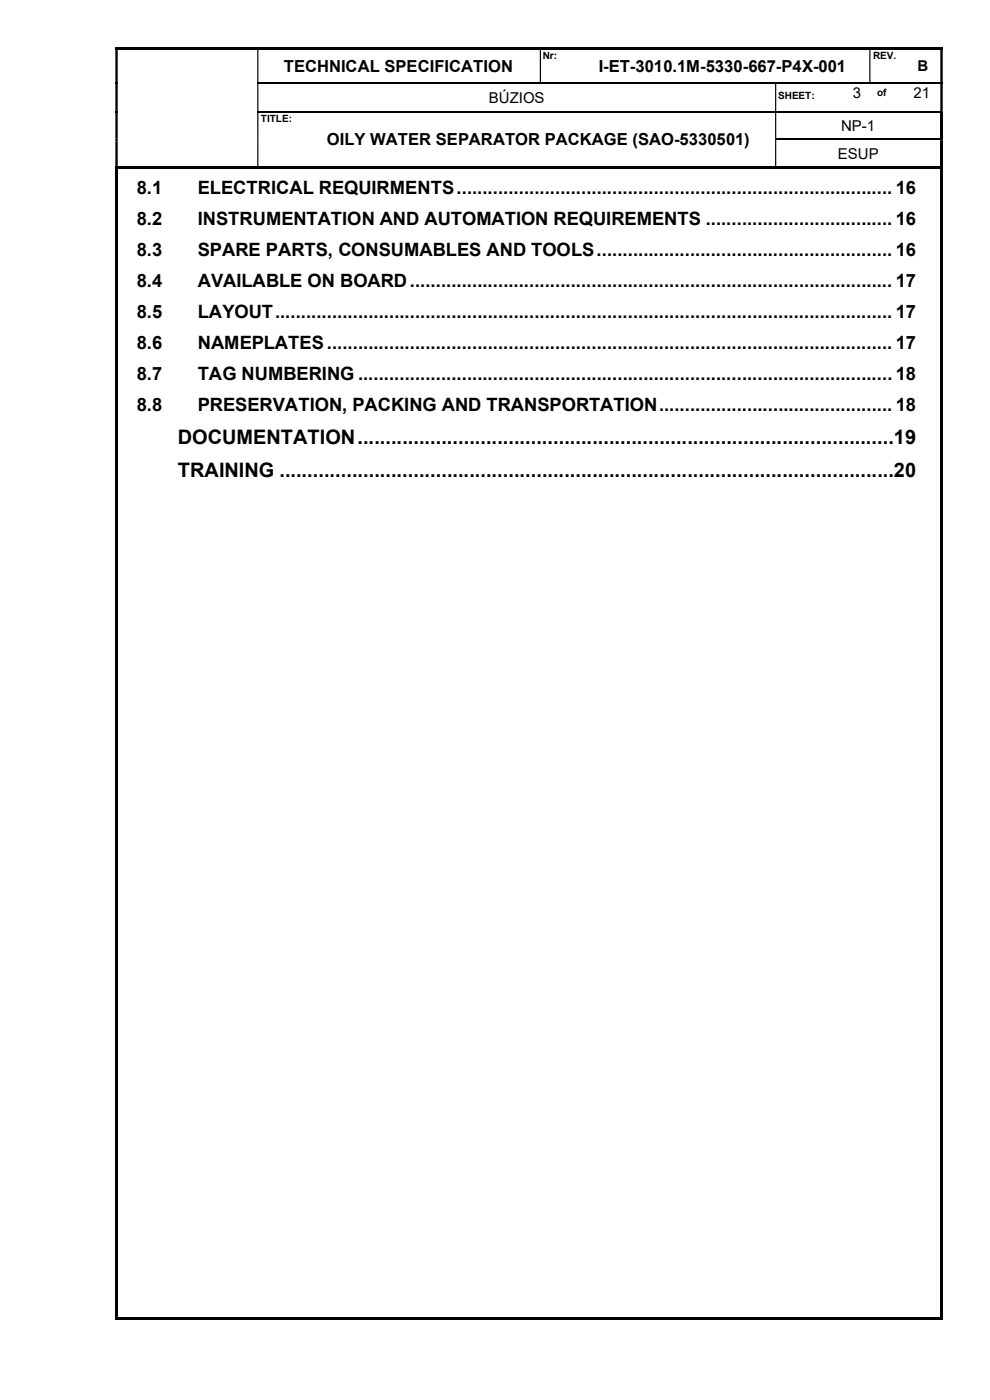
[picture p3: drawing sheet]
<svg xmlns="http://www.w3.org/2000/svg" width="210mm" height="297mm" viewBox="0 0 210 297" stroke-linecap="round" stroke-linejoin="round" font-family="sans-serif">
<defs><g id="words">
<g font-size="4.2">
<text x="37.7" y="94.1">DOCUMENTATION ................................................................................................19</text>
<text x="37.7" y="101.1">TRAINING ..............................................................................................................20</text>
</g>
<g font-size="3.9">
<text x="29" y="41.1">8.1</text>
<text x="42" y="41.1">ELECTRICAL REQUIRMENTS .................................................................................... 16</text>
<text x="29" y="47.8">8.2</text>
<text x="42" y="47.8">INSTRUMENTATION AND AUTOMATION REQUIREMENTS .................................... 16</text>
<text x="29" y="54.3">8.3</text>
<text x="42" y="54.3">SPARE PARTS, CONSUMABLES AND TOOLS ......................................................... 16</text>
<text x="29" y="60.9">8.4</text>
<text x="42" y="60.9">AVAILABLE ON BOARD ............................................................................................. 17</text>
<text x="29" y="67.5">8.5</text>
<text x="42" y="67.5">LAYOUT ....................................................................................................................... 17</text>
<text x="29" y="74">8.6</text>
<text x="42" y="74">NAMEPLATES ............................................................................................................. 17</text>
<text x="29" y="80.6">8.7</text>
<text x="42" y="80.6">TAG NUMBERING ....................................................................................................... 18</text>
<text x="29" y="87.2">8.8</text>
<text x="42" y="87.2">PRESERVATION, PACKING AND TRANSPORTATION ............................................. 18</text>
</g>
<g font-size="3.5">
<text x="60.2" y="15.3">TECHNICAL SPECIFICATION</text>
<text x="127" y="15.3">I-ET-3010.1M-5330-667-P4X-001</text>
<text x="69.3" y="30.9">OILY WATER SEPARATOR PACKAGE (SAO-5330501)</text>
</g>
<g font-size="3.2">
<text x="194.6" y="15.2">B</text>
<text x="103.7" y="21.8">BÚZIOS</text>
<text x="180.9" y="20.7">3</text>
<text x="193.8" y="20.7">21</text>
<text x="178.4" y="27.7">NP-1</text>
<text x="177.8" y="33.8">ESUP</text>
</g>
<g font-size="2.1">
<text x="115.1" y="12.5">Nr:</text>
<text x="185.2" y="12.5">REV.</text>
<text x="165.1" y="21">SHEET:</text>
<text x="186.1" y="20.4">of</text>
<text x="55.3" y="25.8">TITLE:</text>
</g>
</g></defs>
<g fill="#000">
<path d="M24.5 10h.5v.5h-.5z" fill-rule="evenodd"/>
<path d="M24.5 10.5h.5v7h-.5zM54.6 10.5h.2v7h-.2zM114.5 10.5h.3v7h-.3zM184.4 10.5h.3v7h-.3zM199.5 10.5h.5v7h-.5z" fill-rule="evenodd"/>
<path d="M24.5 17.8h.5v5.7h-.5zM54.6 17.8h.2v5.7h-.2zM164.4 17.8h.3v5.7h-.3zM199.5 17.8h.5v5.7h-.5z" fill-rule="evenodd"/>
<path d="M54.6 10h59.9v.5h-59.9z" fill-rule="evenodd"/>
<path d="M114.5 10h69.9v.5h-69.9z" fill-rule="evenodd"/>
<path d="M184.4 10h15.1v.5h-15.1z" fill-rule="evenodd"/>
<path d="M199.5 10h.5v.5h-.5z" fill-rule="evenodd"/>
<path d="M24.5 29.4h.5v.6h-.5zM54.6 29.4h.2v.6h-.2zM164.4 29.4h.3v.6h-.3z" fill-rule="evenodd"/>
<path d="M24.5 35.9h.5v244.1h-.5z" fill-rule="evenodd"/>
<path d="M25 35.3h139.9v.6h-139.9z" fill-rule="evenodd"/>
<path d="M199.5 23.5h.5v.3h-.5zM24.5 23.8h.5v5.6h-.5zM54.6 23.8h.2v5.6h-.2zM164.4 23.8h.3v5.6h-.3z" fill-rule="evenodd"/>
<path d="M199.5 29.4h.5v.6h-.5zM24.5 30h.5v5.3h-.5zM54.6 30h.2v5.3h-.2zM164.4 30h.3v5.3h-.3z" fill-rule="evenodd"/>
<path d="M199.5 35.9h.5v244.1h-.5z" fill-rule="evenodd"/>
<path d="M24.5 279.5h175v.5h-175z" fill-rule="evenodd"/>
</g>
<path d="M24.5 17.5h.5v.3h-.5zM25 10h29.6v.5h-29.6zM54.6 10.5h.2zM114.5 10.5h.3zM184.4 10.5h.3zM24.5 23.5h.5v.3h-.5zM24.5 35.3h.5v.6h-.5zM164.9 35.3h34.6v.6h-34.6zM199.5 23.8h.5v5.6h-.5zM199.5 30h.5v5.3h-.5zM199.5 35.3h.5v.6h-.5zM199.5 279.5h.5v.5h-.5z" fill="#000"/>
<path d="M54.6 17.7h145.4M54.6 23.7h144.9M164.7 29.5h34.8" fill="none" stroke="#000" stroke-width=".25"/>
<use href="#words"/>
</svg>
